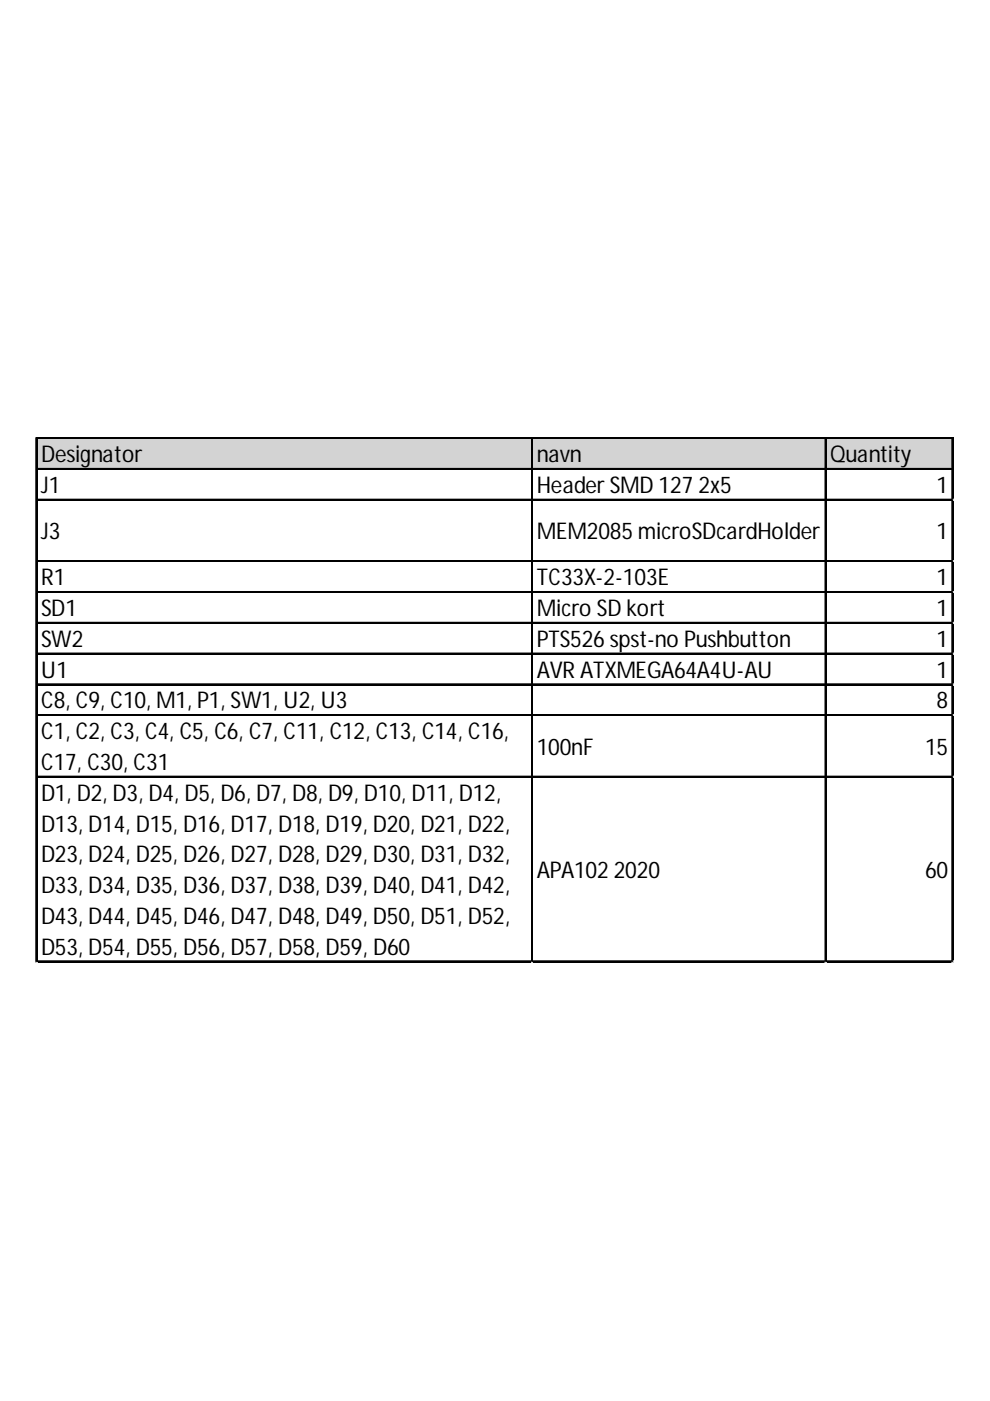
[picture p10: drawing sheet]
<svg xmlns="http://www.w3.org/2000/svg" width="210mm" height="297mm" viewBox="0 0 210 297" stroke-linecap="round" stroke-linejoin="round" font-family="sans-serif">
<defs><g id="words">
<g font-size="4.9">
<text x="8.7" y="98">Designator</text>
<text x="113.8" y="98">navn</text>
<text x="176" y="98">Quantity</text>
<text x="8.7" y="104.5">J1</text>
<text x="113.8" y="104.5">Header SMD 127 2x5</text>
<text x="198.6" y="104.5">1</text>
<text x="8.7" y="114.3">J3</text>
<text x="113.8" y="114.3">MEM2085 microSDcardHolder</text>
<text x="198.6" y="114.3">1</text>
<text x="8.7" y="124.1">R1</text>
<text x="113.8" y="124.1">TC33X-2-103E</text>
<text x="198.6" y="124.1">1</text>
<text x="8.7" y="130.6">SD1</text>
<text x="113.8" y="130.6">Micro SD kort</text>
<text x="198.6" y="130.6">1</text>
<text x="8.7" y="137.2">SW2</text>
<text x="113.8" y="137.2">PTS526 spst-no Pushbutton</text>
<text x="198.6" y="137.2">1</text>
<text x="8.7" y="143.7">U1</text>
<text x="113.8" y="143.7">AVR ATXMEGA64A4U-AU</text>
<text x="198.6" y="143.7">1</text>
<text x="8.7" y="150.2">C8, C9, C10, M1, P1, SW1, U2, U3</text>
<text x="198.6" y="150.2">8</text>
<text x="8.7" y="156.7">C1, C2, C3, C4, C5, C6, C7, C11, C12, C13, C14, C16,</text>
<text x="113.8" y="160">100nF</text>
<text x="196.1" y="160">15</text>
<text x="8.7" y="163.3">C17, C30, C31</text>
<text x="8.7" y="169.8">D1, D2, D3, D4, D5, D6, D7, D8, D9, D10, D11, D12,</text>
<text x="8.7" y="176.3">D13, D14, D15, D16, D17, D18, D19, D20, D21, D22,</text>
<text x="8.7" y="182.8">D23, D24, D25, D26, D27, D28, D29, D30, D31, D32,</text>
<text x="8.7" y="189.4">D33, D34, D35, D36, D37, D38, D39, D40, D41, D42,</text>
<text x="113.8" y="186.1">APA102 2020</text>
<text x="196.1" y="186.1">60</text>
<text x="8.7" y="195.9">D43, D44, D45, D46, D47, D48, D49, D50, D51, D52,</text>
<text x="8.7" y="202.4">D53, D54, D55, D56, D57, D58, D59, D60</text>
</g>
</g></defs>
<path d="M7.8 93h194.4v6.6h-194.4z" fill="#d3d3d3"/>
<g fill="none" stroke="#000" stroke-width=".27">
<path d="M7.6 92.8v111.2M7.7 92.8v111.2M7.9 92.8h194.2M7.9 92.9h194.2M7.9 99.3h194.2M7.9 99.5h194.2M112.7 93.1v110.9M112.9 93.1v110.9M174.9 93.1v110.9M175.1 93.1v110.9M201.8 93.1v110.9M202 93.1v110.9"/>
<path d="M7.9 105.9h194.2M7.9 106h194.2M7.9 118.9h194.2M7.9 119h194.2M7.9 125.4h194.2M7.9 125.6h194.2M7.9 132h194.2M7.9 132.1h194.2M7.9 138.5h194.2M7.9 138.6h194.2M7.9 145h194.2M7.9 145.1h194.2"/>
<path d="M7.9 151.5h194.2M7.9 151.7h194.2M7.9 164.6h194.2M7.9 164.7h194.2M7.9 203.7h194.2M7.9 203.9h194.2"/>
</g>
<path d="M7.6 204v.1" fill="none" stroke="#d4d4d4" stroke-width=".27"/>
<path d="M7.6 204l.3 .1z" fill="#d4d4d4"/>
<path d="M112.7 204v.1" fill="none" stroke="#d4d4d4" stroke-width=".27"/>
<path d="M112.7 204l.3 .1z" fill="#d4d4d4"/>
<path d="M174.9 204v.1" fill="none" stroke="#d4d4d4" stroke-width=".27"/>
<path d="M174.9 204l.3 .1z" fill="#d4d4d4"/>
<path d="M201.8 204v.1" fill="none" stroke="#d4d4d4" stroke-width=".27"/>
<path d="M201.8 204l.3 .1z" fill="#d4d4d4"/>
<path d="M202.1 105.9h.1" fill="none" stroke="#d4d4d4" stroke-width=".27"/>
<path d="M202.1 105.9l.1 .2z" fill="#d4d4d4"/>
<path d="M202.1 118.9h.1" fill="none" stroke="#d4d4d4" stroke-width=".27"/>
<path d="M202.1 118.9l.1 .3z" fill="#d4d4d4"/>
<path d="M202.1 125.4h.1" fill="none" stroke="#d4d4d4" stroke-width=".27"/>
<path d="M202.1 125.4l.1 .3z" fill="#d4d4d4"/>
<path d="M202.1 132h.1" fill="none" stroke="#d4d4d4" stroke-width=".27"/>
<path d="M202.1 132l.1 .2z" fill="#d4d4d4"/>
<path d="M202.1 138.5h.1" fill="none" stroke="#d4d4d4" stroke-width=".27"/>
<path d="M202.1 138.5l.1 .3z" fill="#d4d4d4"/>
<path d="M202.1 145h.1" fill="none" stroke="#d4d4d4" stroke-width=".27"/>
<path d="M202.1 145l.1 .3z" fill="#d4d4d4"/>
<path d="M202.1 151.5h.1" fill="none" stroke="#d4d4d4" stroke-width=".27"/>
<path d="M202.1 151.5l.1 .3z" fill="#d4d4d4"/>
<path d="M202.1 164.6h.1" fill="none" stroke="#d4d4d4" stroke-width=".27"/>
<path d="M202.1 164.6l.1 .3z" fill="#d4d4d4"/>
<path d="M202.1 203.7h.1" fill="none" stroke="#d4d4d4" stroke-width=".27"/>
<path d="M202.1 203.7l.1 .3z" fill="#d4d4d4"/>
<use href="#words"/>
</svg>
